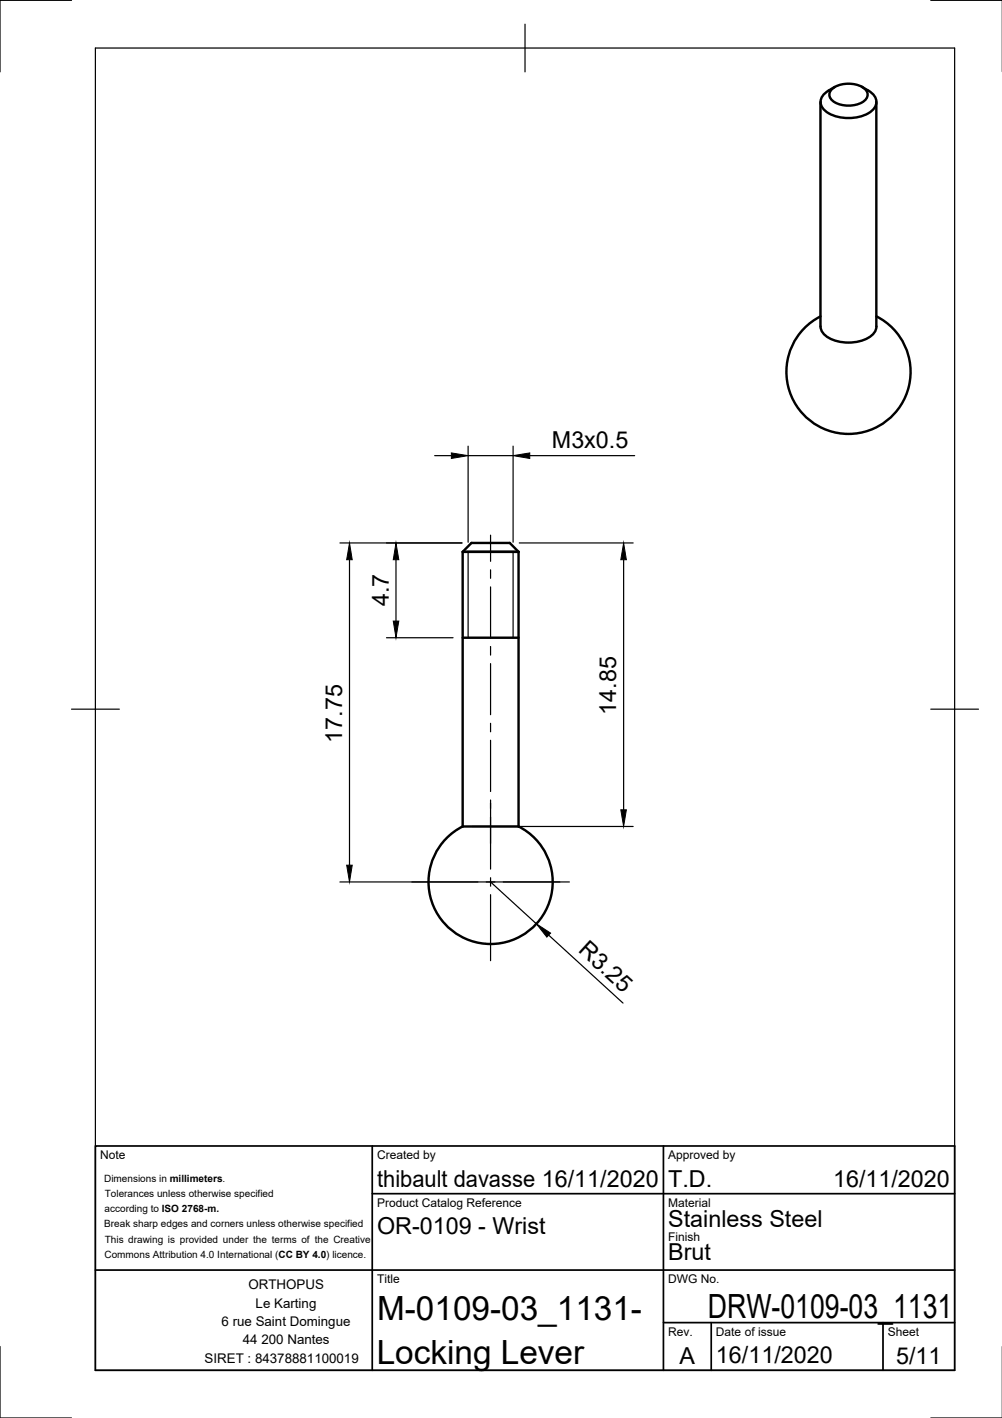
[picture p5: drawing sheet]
<svg xmlns="http://www.w3.org/2000/svg" width="210mm" height="297mm" viewBox="0 0 210 297" stroke-linecap="round" stroke-linejoin="round" font-family="sans-serif">
<defs><g id="words">
<g font-size="7">
<text x="79" y="276.5">M-0109-03_1131-</text>
<text x="148.3" y="276">DRW-0109-03_1131</text>
<text x="78.9" y="285.7">Locking Lever</text>
</g>
<g font-size="4.9">
<text x="115.6" y="93.9">M3x0.5</text>
<text x="81.4" y="127" transform="rotate(-90 81.4 127)">4.7</text>
<text x="129.1" y="149.7" transform="rotate(-90 129.1 149.7)">14.85</text>
<text x="71.6" y="155.5" transform="rotate(-90 71.6 155.5)">17.75</text>
<text x="121" y="199.3" transform="rotate(42 121 199.3)">R3.25</text>
<text x="79" y="248.5">thibault davasse 16/11/2020</text>
<text x="140" y="248.5">T.D.</text>
<text x="174.5" y="248.5">16/11/2020</text>
<text x="140" y="257.1">Stainless Steel</text>
<text x="79" y="258.6">OR-0109 - Wrist</text>
<text x="140" y="264">Brut</text>
<text x="142.3" y="285.7">A</text>
<text x="150" y="285.5">16/11/2020</text>
<text x="187.7" y="285.7">5/11</text>
</g>
<g font-size="2.8">
<text x="52" y="270.1">ORTHOPUS</text>
<text x="53.6" y="273.9">Le Karting</text>
<text x="46.4" y="277.8">6 rue Saint Domingue</text>
<text x="50.9" y="281.6">44 200 Nantes</text>
<text x="42.9" y="285.5">SIRET : 84378881100019</text>
</g>
<g font-size="2.5">
<text x="21" y="242.9">Note</text>
<text x="79" y="242.9">Created by</text>
<text x="140" y="242.9">Approved by</text>
<text x="79" y="252.8">Product Catalog Reference</text>
<text x="140" y="252.8">Material</text>
<text x="140" y="260.1">Finish</text>
<text x="79" y="268.8">Title</text>
<text x="140" y="268.8">DWG No.</text>
<text x="140" y="279.9">Rev.</text>
<text x="150" y="279.9">Date of issue</text>
<text x="186" y="279.9">Sheet</text>
</g>
<g font-size="2.1">
<text x="21.8" y="247.6">Dimensions in millimeters.</text>
<text x="21.9" y="250.7">Tolerances unless otherwise specified</text>
<text x="21.8" y="257.1">Break sharp edges and corners unless otherwise specified</text>
<text x="21.9" y="253.9">according to ISO 2768-m.</text>
<text x="21.9" y="263.5">Commons Attribution 4.0 International (CC BY 4.0) licence.</text>
<text x="21.9" y="260.3">This drawing is provided under the terms of the Creative</text>
</g>
</g></defs>
<!-- layer: Visible -->
<path d="M174.3 18.6a5.9 5.9 0 0 1 6.9 0 1.64 1.64 0 0 1-.6 2.9 6.1 6.1 0 0 1-6.3-.5 1.52 1.52 0 0 1 0-2.4zM174.9 18.2l-1.3 .8M180.6 18.2a4.6 4.6 0 0 1 3 2.9 3.2 3.2 0 0 1-2.5 3 9 9 0 0 1-8.2-.8 2.43 2.43 0 0 1-1-2.4 2.43 2.43 0 0 1 1.7-1.9M171.9 21.4v47a3.6 3.6 0 0 0 2.9 2.9 8.7 8.7 0 0 0 8-1.2l.7-1.1 .1-.6M183.6 21.4v47M171.9 66.3a13 13 0 0 0-4.3 19.8 13 13 0 0 0 20.3 0 13 13 0 0 0-4.3-19.8M96.9 115.6h11.7M108.6 115.6l-1.8-1.9h-8l-1.9 1.9v57.5M108.6 115.6v57.5M96.9 133.6h11.7M96.9 173.1a13 13 0 0 0-4.2 19.8 13 13 0 0 0 20.2 0 13 13 0 0 0-4.3-19.8M96.9 173.1h11.7" fill="none" stroke="#000" stroke-width=".51"/>
<!-- layer: Visible Narrow -->
<path d="M98.1 115.6v18M107.5 115.6v18" fill="none" stroke="#000" stroke-width=".25"/>
<!-- layer: Border -->
<path d="M15 .1h-15v15M20 10.1h180v276.9h-180zM110 5.1v10M195 .1h15M15 148.6h10M195 148.6h10M0 282.1v14.9h15M195 297h15" fill="none" stroke="#000" stroke-width=".25"/>
<!-- layer: TitleBlock -->
<path d="M20 240.1h180v46.9h-180zM78 240.1v46.9M78 250h122M139 240.1v46.9M20 266.1h180M139 277.1h61M149 277.1v9.9M185 277.1v9.9" fill="none" stroke="#000" stroke-width=".36"/>
<!-- layer: Center Lines -->
<g fill="none" stroke="#000" stroke-width=".25">
<path d="M102.8 112.1v5.5M102.8 119.4v1.7M102.8 122.9v10.8M102.8 135.4v1.8M102.8 139v10.7M102.8 151.5v1.8M102.8 155.1v10.7M102.8 167.6v14.5M86.3 184.7h13.8M101.9 184.7h1.8M102.8 183.9v1.7M102.8 187.4v13.8"/>
<path d="M105.5 184.7h13.8"/>
</g>
<!-- layer: Dimensions -->
<g fill="none" stroke="#000" stroke-width=".25">
<path d="M91.1 95.4h3.5M98.1 93.5v20.1M98.1 95.4h9.4M107.5 93.5v20.1M111 95.4h21.9M71.2 113.7h25.6M73.2 117.2v64M83 117.2v12.9M108.8 113.7h23.8M130.6 117.2v52.4M81 133.6h13.9M98.9 173.1h33.7"/>
<path d="M71.2 184.7h46.1M102.8 184.7l9.6 8.8M114.9 195.9l15.6 14.2"/>
</g>
<path d="M94.6 94.9l3.5 .5-3.5 .6zM107.5 95.4l3.5-.5v1.1zM73.2 113.7l.6 3.5h-1.2zM83 113.7l.5 3.5h-1.1zM130.6 113.7l.6 3.5h-1.2zM82.4 130.1h1.1l-.5 3.5zM130 169.6h1.2l-.6 3.5zM72.6 181.2h1.2l-.6 3.5zM112.4 193.5l2.9 2-.7 .8z" fill="#000" stroke="#000" stroke-width=".21"/>
<use href="#words"/>
</svg>
